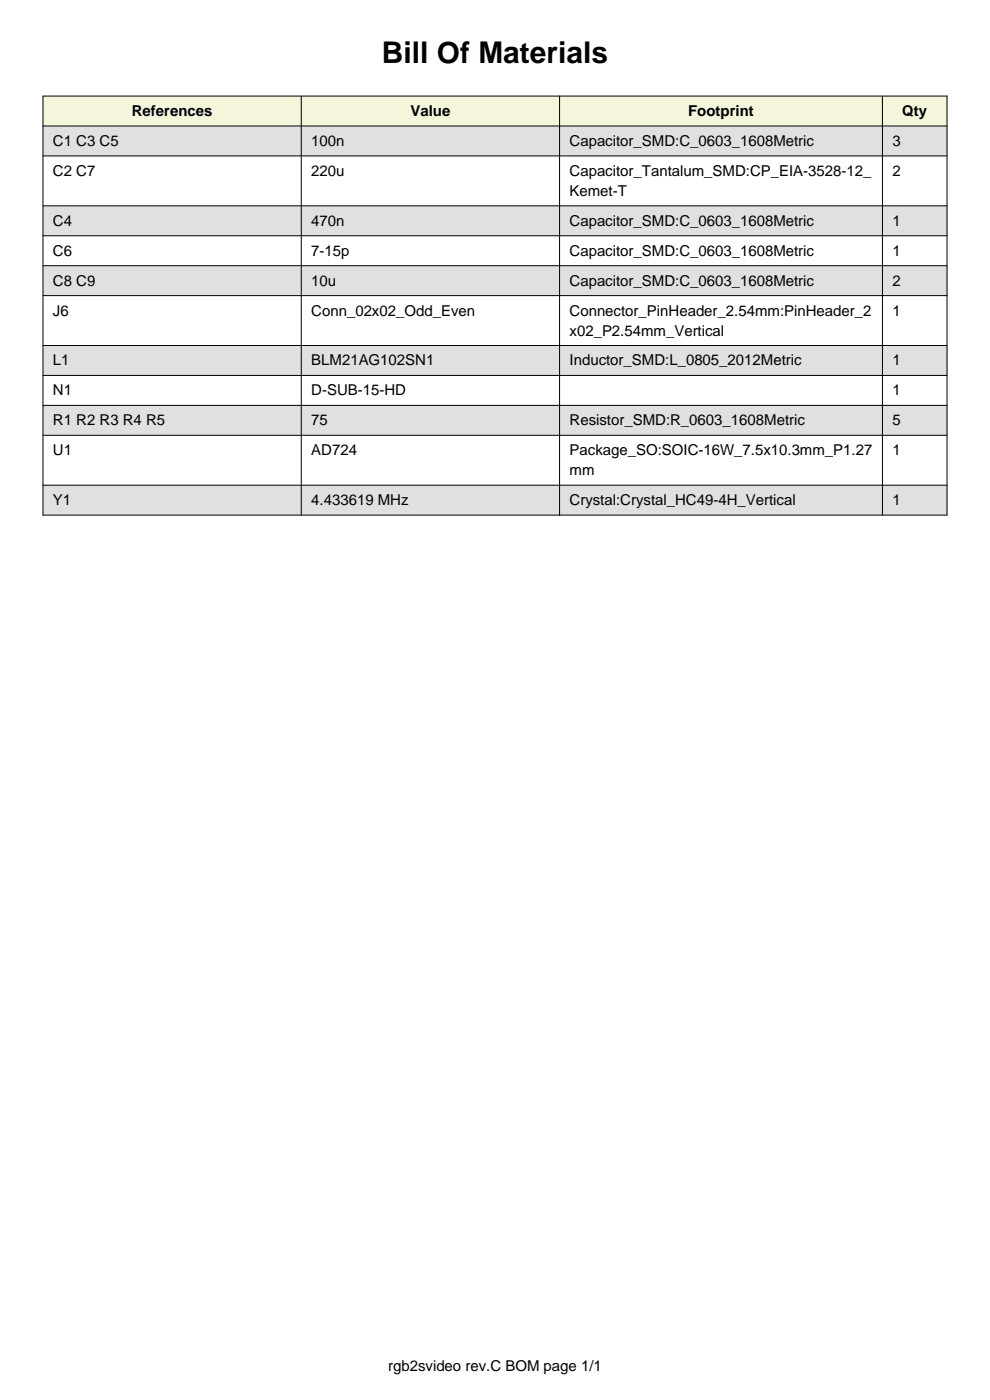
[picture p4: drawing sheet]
<svg xmlns="http://www.w3.org/2000/svg" width="210mm" height="297mm" viewBox="0 0 210 297" stroke-linecap="round" stroke-linejoin="round" font-family="sans-serif">
<defs><g id="words">
<text font-size="6.3" x="81" y="13.5">Bill Of Materials</text>
<g font-size="3.2">
<text x="28" y="24.6">References</text>
<text x="87.1" y="24.6">Value</text>
<text x="146" y="24.6">Footprint</text>
<text x="191.4" y="24.6">Qty</text>
<text x="11.2" y="31">C1 C3 C5</text>
<text x="66" y="31">100n</text>
<text x="120.8" y="31">Capacitor_SMD:C_0603_1608Metric</text>
<text x="189.3" y="31">3</text>
<text x="11.2" y="37.3">C2 C7</text>
<text x="66" y="37.3">220u</text>
<text x="120.8" y="37.3">Capacitor_Tantalum_SMD:CP_EIA-3528-12_</text>
<text x="120.8" y="41.5">Kemet-T</text>
<text x="189.3" y="37.3">2</text>
<text x="11.2" y="47.9">C4</text>
<text x="66" y="47.9">470n</text>
<text x="120.8" y="47.9">Capacitor_SMD:C_0603_1608Metric</text>
<text x="189.3" y="47.9">1</text>
<text x="11.2" y="54.2">C6</text>
<text x="66" y="54.2">7-15p</text>
<text x="120.8" y="54.2">Capacitor_SMD:C_0603_1608Metric</text>
<text x="189.3" y="54.2">1</text>
<text x="11.2" y="60.6">C8 C9</text>
<text x="66" y="60.6">10u</text>
<text x="120.8" y="60.6">Capacitor_SMD:C_0603_1608Metric</text>
<text x="189.3" y="60.6">2</text>
<text x="11.2" y="66.9">J6</text>
<text x="66" y="66.9">Conn_02x02_Odd_Even</text>
<text x="120.8" y="66.9">Connector_PinHeader_2.54mm:PinHeader_2</text>
<text x="120.8" y="71.2">x02_P2.54mm_Vertical</text>
<text x="189.3" y="66.9">1</text>
<text x="11.2" y="77.5">L1</text>
<text x="66" y="77.5">BLM21AG102SN1</text>
<text x="120.8" y="77.5">Inductor_SMD:L_0805_2012Metric</text>
<text x="189.3" y="77.5">1</text>
<text x="11.2" y="83.9">N1</text>
<text x="66" y="83.9">D-SUB-15-HD</text>
<text x="189.3" y="83.9">1</text>
<text x="11.2" y="90.2">R1 R2 R3 R4 R5</text>
<text x="66" y="90.2">75</text>
<text x="120.8" y="90.2">Resistor_SMD:R_0603_1608Metric</text>
<text x="189.3" y="90.2">5</text>
<text x="11.2" y="96.6">U1</text>
<text x="66" y="96.6">AD724</text>
<text x="120.8" y="96.6">Package_SO:SOIC-16W_7.5x10.3mm_P1.27</text>
<text x="120.8" y="100.8">mm</text>
<text x="189.3" y="96.6">1</text>
<text x="11.2" y="107.2">Y1</text>
<text x="66" y="107.2">4.433619 MHz</text>
<text x="120.8" y="107.2">Crystal:Crystal_HC49-4H_Vertical</text>
<text x="189.3" y="107.2">1</text>
<text x="82.3" y="290.9">rgb2svideo rev.C BOM page 1/1</text>
</g>
</g></defs>
<path d="M9.1 26.7h191.8v6.4h-191.8z" fill-rule="evenodd" fill="#e0e0e0"/>
<path d="M9.1 33.1h191.8v10.6h-191.8z" fill-rule="evenodd" fill="#fff"/>
<path d="M9.1 43.7h191.8v6.3h-191.8z" fill-rule="evenodd" fill="#e0e0e0"/>
<path d="M9.1 50h191.8v6.4h-191.8z" fill-rule="evenodd" fill="#fff"/>
<path d="M9.1 56.4h191.8v6.3h-191.8z" fill-rule="evenodd" fill="#e0e0e0"/>
<path d="M9.1 62.7h191.8v10.6h-191.8z" fill-rule="evenodd" fill="#fff"/>
<path d="M9.1 73.3h191.8v6.3h-191.8z" fill-rule="evenodd" fill="#e0e0e0"/>
<path d="M9.1 79.6h191.8v6.4h-191.8z" fill-rule="evenodd" fill="#fff"/>
<path d="M9.1 86h191.8v6.3h-191.8z" fill-rule="evenodd" fill="#e0e0e0"/>
<path d="M9.1 92.3h191.8v10.6h-191.8z" fill-rule="evenodd" fill="#fff"/>
<path d="M9.1 102.9h191.8v6.4h-191.8z" fill-rule="evenodd" fill="#e0e0e0"/>
<g fill="#f5f5dc">
<path d="M9.1 20.4h191.8v6.3h-191.8z" fill-rule="evenodd"/>
<path d="M11.2 21.4h50.6v4.3h-50.6z" fill-rule="evenodd"/>
<path d="M66 21.4h50.6v4.3h-50.6z" fill-rule="evenodd"/>
<path d="M120.8 21.4h64.3v4.3h-64.3z" fill-rule="evenodd"/>
<path d="M189.3 21.4h9.5v4.3h-9.5z" fill-rule="evenodd"/>
</g>
<g fill="none" stroke="#000" stroke-width=".21">
<path d="M9.1 26.7h191.8M9.1 33.1h191.8M9.1 20.4h191.8v88.9h-191.8zM63.9 20.4v88.9M118.7 20.4v88.9M187.2 20.4v88.9M9.1 43.7h191.8M9.1 50h191.8M9.1 56.4h191.8M9.1 62.7h191.8M9.1 73.3h191.8M9.1 79.6h191.8"/>
<path d="M9.1 86h191.8M9.1 92.3h191.8M9.1 102.9h191.8"/>
</g>
<use href="#words"/>
</svg>
